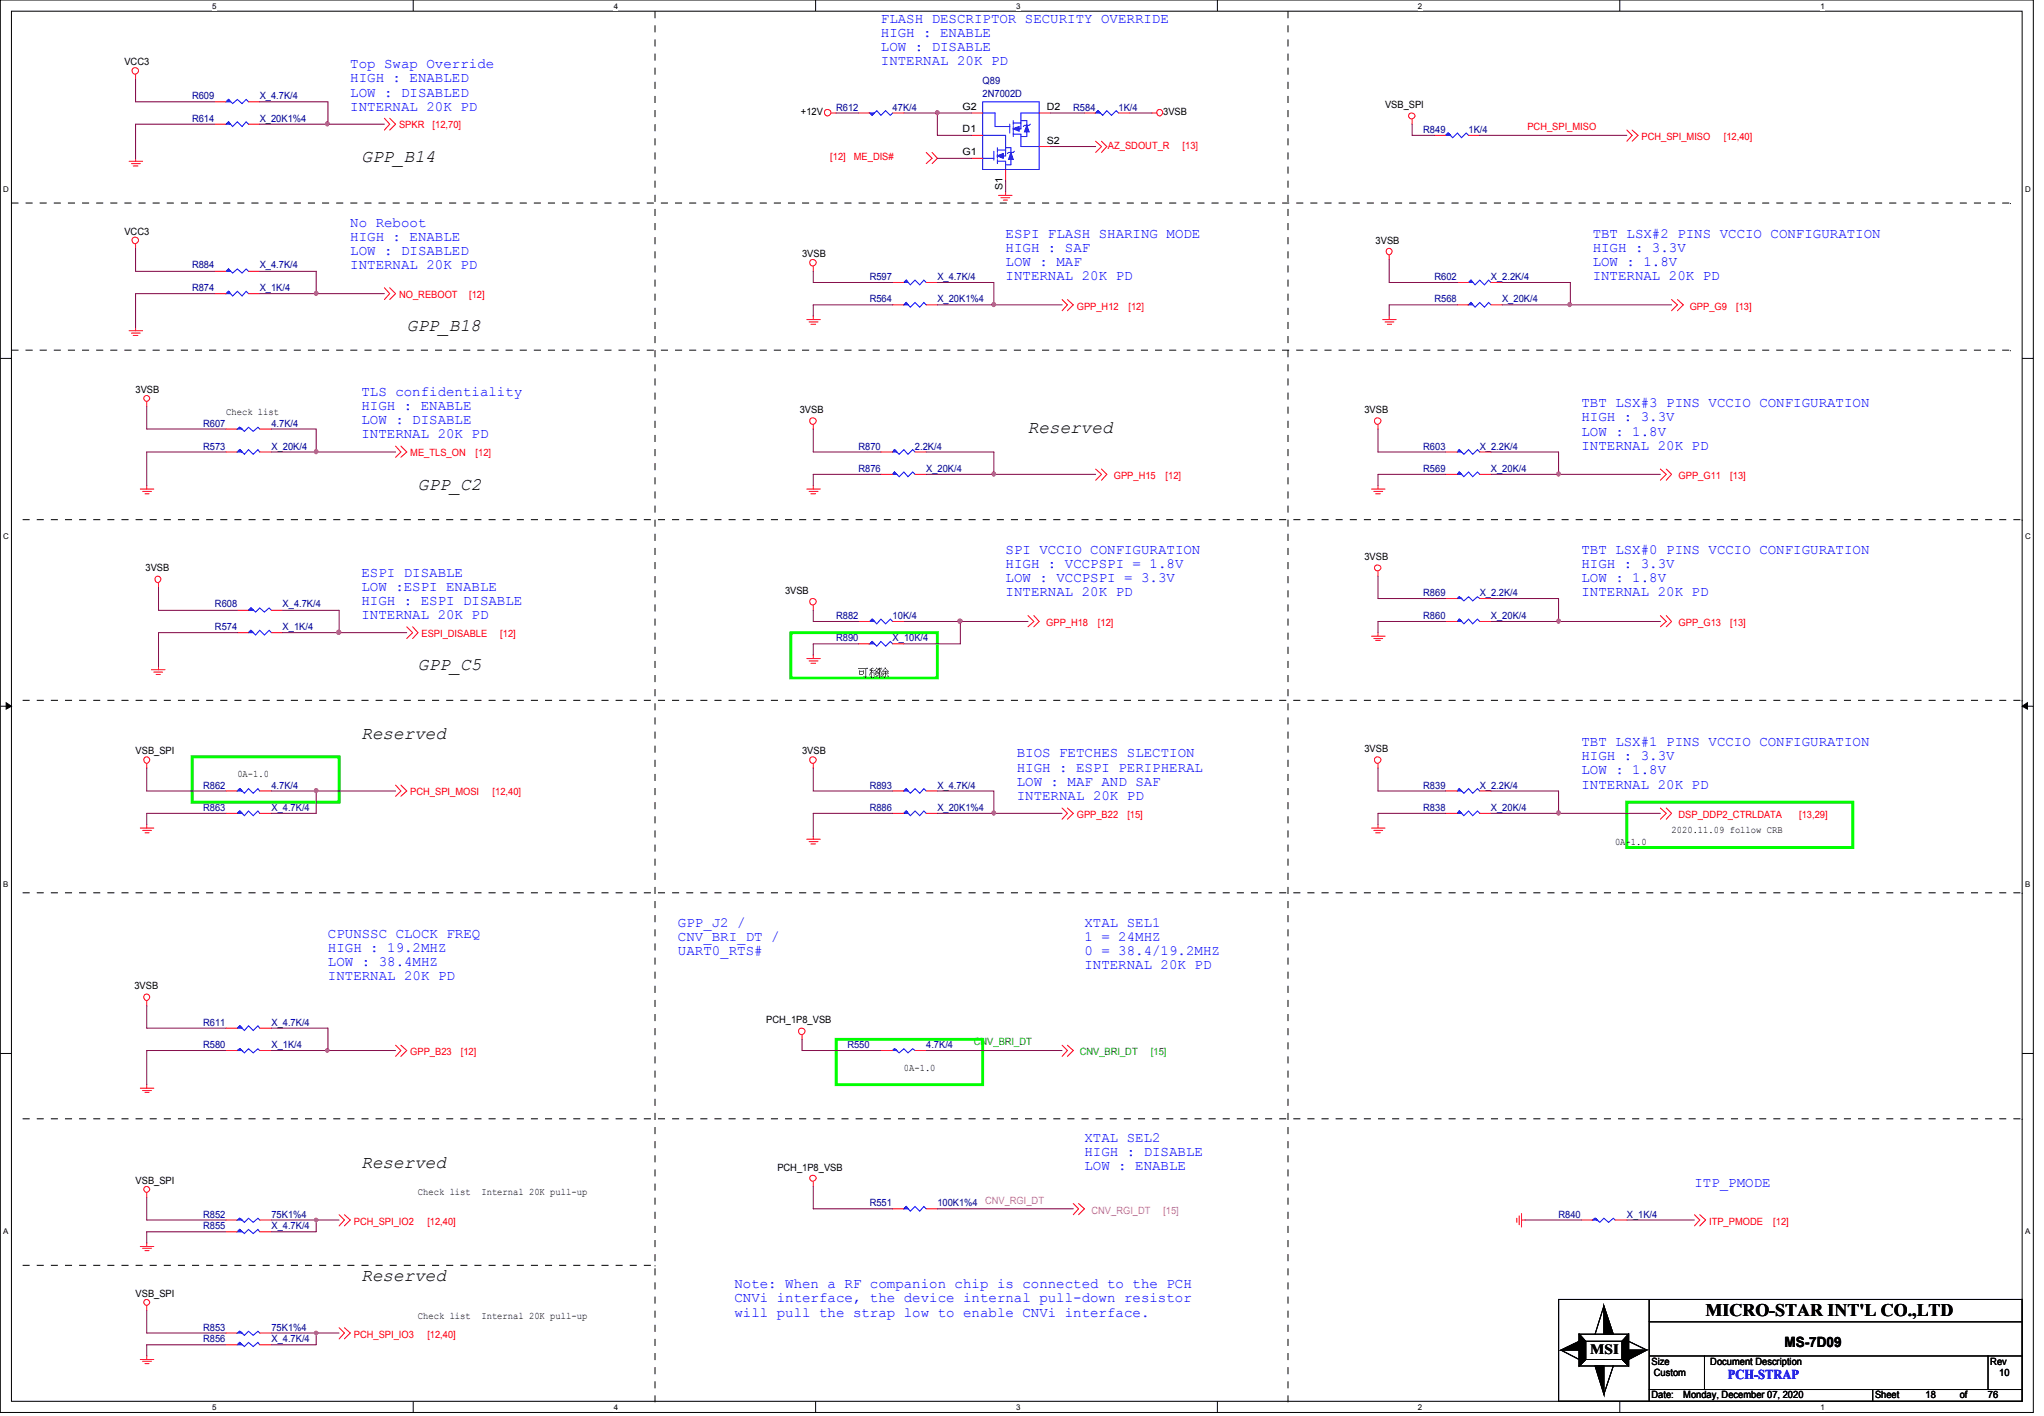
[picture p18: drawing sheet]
<svg xmlns="http://www.w3.org/2000/svg" width="294mm" height="204mm" viewBox="0 0 294 204" stroke-linecap="round" stroke-linejoin="round" font-family="sans-serif">
<defs><g id="words">
<g font-size="2.5">
<text x="52" y="23.3">GPP_B14</text>
<text x="58.5" y="47.7">GPP_B18</text>
<text x="148" y="62.3">Reserved</text>
<text x="60.2" y="70.4">GPP_C2</text>
<text x="60.2" y="96.4">GPP_C5</text>
<text x="52" y="106.3">Reserved</text>
<text x="52" y="168">Reserved</text>
<text x="52" y="184.2">Reserved</text>
<text x="245.5" y="189.3">MICRO-STAR INT'L CO.,LTD</text>
</g>
<g font-size="2" fill="#00f">
<text x="126.8" y="3.3">FLASH DESCRIPTOR SECURITY OVERRIDE</text>
<text x="126.8" y="5.3">HIGH : ENABLE</text>
<text x="50.4" y="9.8">Top Swap Override</text>
<text x="50.4" y="11.9">HIGH : ENABLED</text>
<text x="126.8" y="7.4">LOW : DISABLE</text>
<text x="126.8" y="9.4">INTERNAL 20K PD</text>
<text x="50.4" y="13.9">LOW : DISABLED</text>
<text x="50.4" y="15.9">INTERNAL 20K PD</text>
<text x="50.4" y="32.6">No Reboot</text>
<text x="50.4" y="34.6">HIGH : ENABLE</text>
<text x="144.7" y="34.2">ESPI FLASH SHARING MODE</text>
<text x="229.2" y="34.2">TBT LSX#2 PINS VCCIO CONFIGURATION</text>
<text x="50.4" y="36.7">LOW : DISABLED</text>
<text x="50.4" y="38.7">INTERNAL 20K PD</text>
<text x="144.7" y="36.2">HIGH : SAF</text>
<text x="144.7" y="38.3">LOW : MAF</text>
<text x="144.7" y="40.3">INTERNAL 20K PD</text>
<text x="229.2" y="36.2">HIGH : 3.3V</text>
<text x="229.2" y="38.3">LOW : 1.8V</text>
<text x="229.2" y="40.3">INTERNAL 20K PD</text>
<text x="52" y="57">TLS confidentiality</text>
<text x="52" y="59">HIGH : ENABLE</text>
<text x="227.6" y="58.6">TBT LSX#3 PINS VCCIO CONFIGURATION</text>
<text x="52" y="61">LOW : DISABLE</text>
<text x="52" y="63.1">INTERNAL 20K PD</text>
<text x="227.6" y="60.6">HIGH : 3.3V</text>
<text x="227.6" y="62.7">LOW : 1.8V</text>
<text x="227.6" y="64.7">INTERNAL 20K PD</text>
<text x="52" y="83">ESPI DISABLE</text>
<text x="144.7" y="79.7">SPI VCCIO CONFIGURATION</text>
<text x="144.7" y="81.7">HIGH : VCCPSPI = 1.8V</text>
<text x="144.7" y="83.7">LOW : VCCPSPI = 3.3V</text>
<text x="227.6" y="79.7">TBT LSX#0 PINS VCCIO CONFIGURATION</text>
<text x="227.6" y="81.7">HIGH : 3.3V</text>
<text x="227.6" y="83.7">LOW : 1.8V</text>
<text x="52" y="85">LOW :ESPI ENABLE</text>
<text x="52" y="87">HIGH : ESPI DISABLE</text>
<text x="52" y="89.1">INTERNAL 20K PD</text>
<text x="144.7" y="85.8">INTERNAL 20K PD</text>
<text x="227.6" y="85.8">INTERNAL 20K PD</text>
<text x="227.6" y="107.4">TBT LSX#1 PINS VCCIO CONFIGURATION</text>
<text x="146.3" y="109">BIOS FETCHES SLECTION</text>
<text x="146.3" y="111">HIGH : ESPI PERIPHERAL</text>
<text x="146.3" y="113">LOW : MAF AND SAF</text>
<text x="227.6" y="109.4">HIGH : 3.3V</text>
<text x="227.6" y="111.4">LOW : 1.8V</text>
<text x="227.6" y="113.5">INTERNAL 20K PD</text>
<text x="146.3" y="115.1">INTERNAL 20K PD</text>
<text x="47.2" y="135">CPUNSSC CLOCK FREQ</text>
<text x="47.2" y="137">HIGH : 19.2MHZ</text>
<text x="97.6" y="133.3">GPP_J2 /</text>
<text x="97.6" y="135.4">CNV_BRI_DT /</text>
<text x="97.6" y="137.4">UART0_RTS#</text>
<text x="156.1" y="133.3">XTAL SEL1</text>
<text x="156.1" y="135.4">1 = 24MHZ</text>
<text x="156.1" y="137.4">0 = 38.4/19.2MHZ</text>
<text x="47.2" y="139">LOW : 38.4MHZ</text>
<text x="47.2" y="141.1">INTERNAL 20K PD</text>
<text x="156.1" y="139.4">INTERNAL 20K PD</text>
<text x="156.1" y="164.3">XTAL SEL2</text>
<text x="156.1" y="166.3">HIGH : DISABLE</text>
<text x="156.1" y="168.3">LOW : ENABLE</text>
<text x="243.9" y="170.8">ITP_PMODE</text>
<text x="105.7" y="185.3">Note: When a RF companion chip is connected to the PCH</text>
<text x="105.7" y="187.4">CNVi interface, the device internal pull-down resistor</text>
<text x="105.7" y="189.4">will pull the strap low to enable CNVi interface.</text>
</g>
<g font-size="2">
<text x="228.9" y="194.7">MSI</text>
<text x="256.8" y="193.7">MS-7D09</text>
</g>
<text font-size="1.9" fill="#00f" x="248.7" y="198.4">PCH-STRAP</text>
<g font-size="1.4">
<text x="17.9" y="9.4">VCC3</text>
<text x="115.3" y="16.5">+12V</text>
<text x="138.6" y="15.8">G2</text>
<text x="150.7" y="15.8">D2</text>
<text x="167.4" y="16.5">3VSB</text>
<text x="199.3" y="15.6">VSB_SPI</text>
<text x="138.6" y="19">D1</text>
<text x="138.6" y="22.4">G1</text>
<text x="150.7" y="20.7">S2</text>
<text x="144.3" y="27.3" transform="rotate(-90 144.3 27.3)">S1</text>
<text x="17.9" y="33.8">VCC3</text>
<text x="198" y="35.1">3VSB</text>
<text x="115.4" y="37">3VSB</text>
<text x="19.5" y="56.6">3VSB</text>
<text x="32.6" y="59.8">Check list</text>
<text x="115.1" y="59.4">3VSB</text>
<text x="196.4" y="59.4">3VSB</text>
<text x="21" y="82.2">3VSB</text>
<text x="196.4" y="80.6">3VSB</text>
<text x="113" y="85.4">3VSB</text>
<text x="19.5" y="108.5">VSB_SPI</text>
<text x="34.2" y="111.8">0A-1.0</text>
<text x="115.4" y="108.5">3VSB</text>
<text x="196.4" y="108.2">3VSB</text>
<text x="240.6" y="119.9">2020.11.09 follow CRB</text>
<text x="232.4" y="121.6">0A-1.0</text>
<text x="19.3" y="142.3">3VSB</text>
<text x="110.3" y="147.2">PCH_1P8_VSB</text>
<text x="130.1" y="154.1">0A-1.0</text>
<text x="19.5" y="170.3">VSB_SPI</text>
<text x="60.2" y="172">Check list</text>
<text x="69.3" y="172">Internal 20K pull-up</text>
<text x="111.9" y="168.4">PCH_1P8_VSB</text>
<text x="19.5" y="186.6">VSB_SPI</text>
<text x="60.2" y="189.8">Check list</text>
<text x="69.3" y="189.8">Internal 20K pull-up</text>
<text x="237.7" y="196.3">Size</text>
<text x="238" y="198">Custom</text>
<text x="246.2" y="196.3">Document Description</text>
<text x="286.5" y="196.3">Rev</text>
<text x="287.7" y="198">10</text>
<text x="237.7" y="201.2">Date:</text>
<text x="242.3" y="201.2">Monday, December 07, 2020</text>
<text x="269.9" y="201.2">Sheet</text>
<text x="277.2" y="201.2">18</text>
<text x="282.1" y="201.2">of</text>
<text x="286.1" y="201.2">76</text>
</g>
<g font-size="1.4" fill="#000080">
<text x="27.6" y="17.5">R614</text>
<text x="27.6" y="14.2">R609</text>
<text x="37.4" y="17.5">X_20K1%4</text>
<text x="37.4" y="14.2">X_4.7K/4</text>
<text x="120.4" y="15.9">R612</text>
<text x="128.5" y="15.9">47K/4</text>
<text x="141.4" y="12">Q89</text>
<text x="141.4" y="14">2N7002D</text>
<text x="154.5" y="15.9">R584</text>
<text x="161" y="15.9">1K/4</text>
<text x="204.8" y="19.1">R849</text>
<text x="211.4" y="19.1">1K/4</text>
<text x="27.6" y="38.6">R884</text>
<text x="27.6" y="41.9">R874</text>
<text x="37.4" y="38.6">X_4.7K/4</text>
<text x="37.4" y="41.9">X_1K/4</text>
<text x="125.2" y="40.3">R597</text>
<text x="134.9" y="40.3">X_4.7K/4</text>
<text x="206.5" y="40.3">R602</text>
<text x="214.6" y="40.3">X_2.2K/4</text>
<text x="125.2" y="43.5">R564</text>
<text x="134.9" y="43.5">X_20K1%4</text>
<text x="206.5" y="43.5">R568</text>
<text x="216.2" y="43.5">X_20K/4</text>
<text x="29.2" y="61.4">R607</text>
<text x="29.2" y="64.7">R573</text>
<text x="39.1" y="61.4">4.7K/4</text>
<text x="39.1" y="64.7">X_20K/4</text>
<text x="123.6" y="64.7">R870</text>
<text x="131.7" y="64.7">2.2K/4</text>
<text x="204.8" y="64.7">R603</text>
<text x="213" y="64.7">X_2.2K/4</text>
<text x="123.6" y="67.9">R876</text>
<text x="133.3" y="67.9">X_20K/4</text>
<text x="204.8" y="67.9">R569</text>
<text x="214.6" y="67.9">X_20K/4</text>
<text x="30.9" y="87.4">R608</text>
<text x="40.7" y="87.4">X_4.7K/4</text>
<text x="120.4" y="89.1">R882</text>
<text x="128.5" y="89.1">10K/4</text>
<text x="204.8" y="89.1">R860</text>
<text x="204.8" y="85.8">R869</text>
<text x="213" y="85.8">X_2.2K/4</text>
<text x="214.6" y="89.1">X_20K/4</text>
<text x="30.9" y="90.7">R574</text>
<text x="40.7" y="90.7">X_1K/4</text>
<text x="120.4" y="92.3">R890</text>
<text x="128.5" y="92.3">X_10K/4</text>
<text x="29.2" y="113.5">R862</text>
<text x="39.1" y="113.5">4.7K/4</text>
<text x="125.2" y="113.5">R893</text>
<text x="134.9" y="113.5">X_4.7K/4</text>
<text x="204.8" y="113.5">R839</text>
<text x="213" y="113.5">X_2.2K/4</text>
<text x="29.2" y="116.7">R863</text>
<text x="39.1" y="116.7">X_4.7K/4</text>
<text x="125.2" y="116.7">R886</text>
<text x="134.9" y="116.7">X_20K1%4</text>
<text x="204.8" y="116.7">R838</text>
<text x="214.6" y="116.7">X_20K/4</text>
<text x="29.2" y="147.6">R611</text>
<text x="39.1" y="147.6">X_4.7K/4</text>
<text x="29.2" y="150.8">R580</text>
<text x="39.1" y="150.8">X_1K/4</text>
<text x="122" y="150.8">R550</text>
<text x="133.3" y="150.8">4.7K/4</text>
<text x="125.2" y="173.6">R551</text>
<text x="134.9" y="173.6">100K1%4</text>
<text x="29.2" y="175.2">R852</text>
<text x="29.2" y="176.8">R855</text>
<text x="39.1" y="175.2">75K1%4</text>
<text x="39.1" y="176.8">X_4.7K/4</text>
<text x="224.3" y="175.2">R840</text>
<text x="234.1" y="175.2">X_1K/4</text>
<text x="29.2" y="191.4">R853</text>
<text x="39.1" y="191.4">75K1%4</text>
<text x="29.2" y="193">R856</text>
<text x="39.1" y="193">X_4.7K/4</text>
</g>
<g font-size="1.4" fill="#f00">
<text x="57.4" y="18.5">SPKR</text>
<text x="62.3" y="18.5">[12,70]</text>
<text x="119.5" y="23">[12]</text>
<text x="122.9" y="23">ME_DIS#</text>
<text x="159.5" y="21.4">AZ_SDOUT_R</text>
<text x="170.2" y="21.4">[13]</text>
<text x="219.8" y="18.7">PCH_SPI_MISO</text>
<text x="236.3" y="20.2">PCH_SPI_MISO</text>
<text x="248.1" y="20.2">[12,40]</text>
<text x="57.4" y="42.8">NO_REBOOT</text>
<text x="67.5" y="42.8">[12]</text>
<text x="155" y="44.5">GPP_H12</text>
<text x="162.4" y="44.5">[12]</text>
<text x="243.2" y="44.5">GPP_G9</text>
<text x="249.9" y="44.5">[13]</text>
<text x="59.1" y="65.6">ME_TLS_ON</text>
<text x="68.4" y="65.6">[12]</text>
<text x="160.3" y="68.9">GPP_H15</text>
<text x="167.8" y="68.9">[12]</text>
<text x="241.6" y="68.9">GPP_G11</text>
<text x="249" y="68.9">[13]</text>
<text x="60.7" y="91.6">ESPI_DISABLE</text>
<text x="72" y="91.6">[12]</text>
<text x="150.6" y="90">GPP_H18</text>
<text x="158" y="90">[12]</text>
<text x="241.6" y="90">GPP_G13</text>
<text x="249" y="90">[13]</text>
<text x="59.1" y="114.4">PCH_SPI_MOSI</text>
<text x="70.9" y="114.4">[12,40]</text>
<text x="155" y="117.7">GPP_B22</text>
<text x="162.3" y="117.7">[15]</text>
<text x="241.6" y="117.7">DSP_DDP2_CTRLDATA</text>
<text x="258.9" y="117.7">[13,29]</text>
<text x="59.1" y="151.8">GPP_B23</text>
<text x="66.3" y="151.8">[12]</text>
<text x="50.9" y="176.2">PCH_SPI_IO2</text>
<text x="61.5" y="176.2">[12,40]</text>
<text x="246" y="176.2">ITP_PMODE</text>
<text x="255.2" y="176.2">[12]</text>
<text x="50.9" y="192.4">PCH_SPI_IO3</text>
<text x="61.5" y="192.4">[12,40]</text>
</g>
<g font-size="1.4" fill="#008000">
<text x="140.2" y="150.4">CNV_BRI_DT</text>
<text x="155.4" y="151.8">CNV_BRI_DT</text>
<text x="165.6" y="151.8">[15]</text>
</g>
<g font-size="1.4" fill="#f0f">
<text x="141.8" y="173.1">CNV_RGI_DT</text>
<text x="157.1" y="174.6">CNV_RGI_DT</text>
<text x="167.4" y="174.6">[15]</text>
</g>
<g font-size="1.1">
<text x="30.5" y="1.3">5</text>
<text x="88.3" y="1.3">4</text>
<text x="146.3" y="1.3">3</text>
<text x="204.1" y="1.3">2</text>
<text x="262" y="1.3">1</text>
<text x=".5" y="27.6">D</text>
<text x="291.5" y="27.6">D</text>
<text x=".5" y="77.6">C</text>
<text x="291.5" y="77.6">C</text>
<text x=".5" y="127.6">B</text>
<text x="291.5" y="127.6">B</text>
<text x=".5" y="177.5">A</text>
<text x="291.5" y="177.5">A</text>
<text x="30.5" y="202.9">5</text>
<text x="88.3" y="202.9">4</text>
<text x="146.3" y="202.9">3</text>
<text x="204.1" y="202.9">2</text>
<text x="262" y="202.9">1</text>
</g>
</g></defs>
<path d="M0 0h292.7v203.2h-292.7zM1.6 1.6h289.4v200h-289.4z" fill="none" stroke="#000" stroke-width=".14"/>
<g fill="#fff">
<path d="M30.5 .3h.6v1.2h-.6z"/>
<path d="M30.5 201.9h.6v1.2h-.6z"/>
</g>
<path d="M59.5 0v1.6M59.5 201.6v1.6" fill="none" stroke="#000" stroke-width=".14"/>
<g fill="#fff">
<path d="M88.3 .3h.6v1.2h-.6z"/>
<path d="M88.3 201.9h.6v1.2h-.6z"/>
</g>
<path d="M117.4 0v1.6M117.4 201.6v1.6" fill="none" stroke="#000" stroke-width=".14"/>
<g fill="#fff">
<path d="M146.3 .3h.6v1.2h-.6z"/>
<path d="M146.3 201.9h.6v1.2h-.6z"/>
</g>
<path d="M175.2 0v1.6M175.2 201.6v1.6" fill="none" stroke="#000" stroke-width=".14"/>
<g fill="#fff">
<path d="M204.1 .3h.6v1.2h-.6z"/>
<path d="M204.1 201.9h.6v1.2h-.6z"/>
</g>
<path d="M233.1 0v1.6M233.1 201.6v1.6" fill="none" stroke="#000" stroke-width=".14"/>
<g fill="#fff">
<path d="M262 .3h.6v1.2h-.6z"/>
<path d="M262 201.9h.6v1.2h-.6z"/>
<path d="M.5 26.6h.7v1.3h-.7z"/>
<path d="M291.5 26.6h.7v1.3h-.7z"/>
<path d="M.5 76.5h.7v1.3h-.7z"/>
<path d="M291.5 76.5h.7v1.3h-.7z"/>
</g>
<path d="M0 51.6h1.6M291 51.6h1.7" fill="none" stroke="#000" stroke-width=".14"/>
<g fill="#fff">
<path d="M.5 126.6h.6v1.2h-.6z"/>
<path d="M291.5 126.6h.6v1.2h-.6z"/>
</g>
<path d="M0 101.6h1.6M.9 101.1l.7 .5-.7 .4zM291 101.6h1.7M291 101.6l.8-.5v.9z" fill="none" stroke="#000" stroke-width=".14"/>
<path d="M.9 101.1l.7 .5-.7 .4zM291 101.6l.8-.5v.9z" fill="#000"/>
<g fill="#fff">
<path d="M.5 176.5h.6v1.3h-.6z"/>
<path d="M291.5 176.5h.6v1.3h-.6z"/>
</g>
<g fill="none" stroke="#000" stroke-width=".14">
<path d="M0 151.6h1.6M291 151.6h1.7M224.3 186.9h66.7v14.7h-66.7zM224.7 194.2l2.6-1.2v1.2zM224.7 194.2l2.6 1.4M227.3 191.9l.9 1.1v2.6l-.9 .9zM227.3 191.9l.9 1.1M227.3 191.9h7.1v4.6h-7.1zM228.2 195.6l-.9 .9M228.2 193h5.3v2.6h-5.3zM229.6 196.5h1.2v4.1zM230.8 187.9l1.4 4h-1.4z"/>
<path d="M230.8 187.9l-1.2 4M232.2 196.5l-1.4 4.1M233.5 195.6l.9 .9M234.4 193l2.6 1.2M234.4 194.2h2.6l-2.6 1.4zM234.4 191.9v4.6l-.9-.9v-2.6zM234.4 191.9l-.9 1.1M237.4 199.9h53.6M237.4 195.1h53.6M237.4 190.2h53.6M237.4 186.9v14.7M245.3 195.1v4.8"/>
<path d="M269.5 199.9v1.7M286.1 195.1v4.8"/>
</g>
<path d="M94.3 1.6v200M185.4 1.6v200M1.6 29.2h287.8M1.6 50.4h287.8M3.3 74.8h287.7M3.3 100.8h287.7M3.3 128.4h287.7M3.3 161h287.7M3.3 182h91" fill="none" stroke="#000" stroke-width=".14" stroke-dasharray="1 1 1 1 1 1 1 1" stroke-linecap="butt"/>
<path d="M113.8 91h21.1v6.5h-21.1zM27.6 108.9h21.2v6.5h-21.2zM234.1 115.4h32.6v6.5h-32.6zM120.4 149.5h21v6.5h-21z" fill="none" stroke="#0f0" stroke-width=".42"/>
<g fill="none" stroke="#f00" stroke-width=".14">
<path d="M19.5 10.8v.5M55.3 17l.8 .9-.8 .8M56.1 17l.8 .9-.8 .8M119.7 16.3h.7M165.8 16.3h.7M203.2 17.2v.7M234.1 18.7l.8 .8-.8 .8M234.9 18.7l.9 .8-.9 .8M18.6 23.2h1.9M18.9 23.5h1.3M19.2 23.9h.7M19.5 22.8v.4"/>
<path d="M19.5 35.1v.6M117.1 38.4v.6M133.3 21.9l.9 .9-.9 .7M134.2 21.9l.7 .9-.7 .7M143.7 28.1h2M144.1 28.4h1.2M144.4 28.8h.6M144.7 27.6v.5M157.7 20.3l.8 .8-.8 .8M158.5 20.3l.8 .8-.8 .8M199.9 36.7v.6M18.6 47.6h1.9"/>
<path d="M18.9 47.9h1.3M19.2 48.3h.7M19.5 47.2v.4M21.1 57.8v.7M55.3 41.4l.8 .8-.8 .9M56.1 41.4l.8 .8-.8 .9M116.1 46h2M116.5 46.3h1.2M116.7 46.7h.7M117.1 45.5v.5M152.9 43.1l.7 .8-.7 .8M153.6 43.1l.9 .8-.9 .8"/>
<path d="M199 46h2M199.3 46.3h1.3M199.7 46.7h.6M199.9 45.5v.5M240.6 43.1l.8 .8-.8 .8M241.4 43.1l.9 .8-.9 .8M20.2 70.4h1.9M20.5 70.7h1.3M20.9 71h.6M21.1 69.9v.5M56.9 64.2l.8 .8-.8 .8M57.7 64.2l.8 .8-.8 .8"/>
<path d="M116.1 70.4h2M116.5 70.7h1.2M116.7 71h.7M117.1 69.9v.5M117.1 61.1v.6M157.7 67.5l.8 .7-.8 .9M158.5 67.5l.8 .7-.8 .9M197.4 70.4h1.9M197.7 70.7h1.3M198 71h.7M198.3 69.9v.5M198.3 61.1v.6"/>
<path d="M239 67.5l.8 .7-.8 .9M239.8 67.5l.8 .7-.8 .9M21.8 96.4h1.9M22.1 96.7h1.3M22.5 97h.6M22.8 95.9v.5M22.8 83.9v.6M58.5 90.2l.9 .8-.9 .9M59.4 90.2l.8 .8-.8 .9M116.1 94.7h2M116.5 95.1h1.2M116.7 95.4h.7"/>
<path d="M117.1 94.2v.5M117.1 87.1v.7M148 88.6l.8 .8-.8 .8M148.8 88.6l.8 .8-.8 .8M197.4 91.5h1.9M197.7 91.9h1.3M198 92.1h.7M198.3 91v.5M198.3 82.2v.7M239 88.6l.8 .8-.8 .8M239.8 88.6l.8 .8-.8 .8M20.2 119.1h1.9"/>
<path d="M20.5 119.5h1.3M20.9 119.8h.6M21.1 118.6v.5M21.1 109.9v.6M56.9 112.9l.8 .9-.8 .8M57.7 112.9l.8 .9-.8 .8M117.1 109.9v.6M152.9 116.3l.7 .7-.7 .9M153.6 116.3l.9 .7-.9 .9M197.4 119.1h1.9M197.7 119.5h1.3M198 119.8h.7"/>
<path d="M198.3 118.6v.5M198.3 109.9v.6M239 116.3l.8 .7-.8 .9M239.8 116.3l.8 .7-.8 .9M116.1 120.7h2M116.5 121.1h1.2M116.7 121.4h.7M117.1 120.3v.4M20.2 156.6h1.9M20.5 156.9h1.3M20.9 157.1h.6M21.1 144v.7"/>
<path d="M21.1 156v.6M56.9 150.4l.8 .7-.8 .9M57.7 150.4l.8 .7-.8 .9M115.4 148.9v.6M152.9 150.4l.7 .7-.7 .9M153.6 150.4l.9 .7-.9 .9M20.2 179.3h1.9M20.5 179.6h1.3M20.9 179.9h.6M21.1 178.8v.5M21.1 171.6v.7M48.8 174.8l.8 .7-.8 .9"/>
<path d="M49.6 174.8l.8 .7-.8 .9M117.1 170v.7M154.5 173.1l.7 .8-.7 .9M155.2 173.1l.9 .8-.9 .9M218.3 175.3v.6M218.7 174.9v1.3M219 175.5h.5M219 174.6v1.9M243.9 174.8l.7 .7-.7 .9M244.6 174.8l.9 .7-.9 .9M20.2 195.6h1.9M20.5 195.8h1.3"/>
<path d="M20.9 196.2h.6M21.1 195.1v.5M21.1 187.9v.7M48.8 191l.8 .8-.8 .8M49.6 191l.8 .8-.8 .8"/>
<circle cx="19.5" cy="10.2" r=".48"/>
<circle cx="119.1" cy="16.2" r=".48"/>
<circle cx="166.9" cy="16.2" r=".45"/>
<circle cx="203.2" cy="16.7" r=".45"/>
<circle cx="19.5" cy="34.6" r=".48"/>
<circle cx="117" cy="37.8" r=".48"/>
<circle cx="199.9" cy="36.2" r=".45"/>
<circle cx="21.1" cy="57.3" r=".42"/>
<circle cx="117" cy="60.6" r=".48"/>
<circle cx="198.3" cy="60.6" r=".48"/>
<circle cx="22.7" cy="83.3" r=".45"/>
<circle cx="117" cy="86.6" r=".48"/>
<circle cx="198.3" cy="81.7" r=".45"/>
<circle cx="21.1" cy="109.3" r=".45"/>
<circle cx="117" cy="109.3" r=".48"/>
<circle cx="198.3" cy="109.3" r=".48"/>
<circle cx="21.1" cy="143.5" r=".45"/>
<circle cx="115.4" cy="148.4" r=".48"/>
<circle cx="21.1" cy="171.1" r=".42"/>
<circle cx="117" cy="169.5" r=".45"/>
<circle cx="21.1" cy="187.4" r=".42"/>
</g>
<g fill="#000">
<path d="M224.7 194.2l2.6-1.2v1.2zM230.8 187.9l1.4 4h-1.4zM234.4 194.2h2.6l-2.6 1.4zM229.6 196.5h1.2v4.1z"/>
<path d="M227.3 191.9l.9 1.1v2.6l-.9 .9z" fill-rule="evenodd"/>
<path d="M227.3 191.9l.9 1.1v2.6l-.9 .9z" fill-rule="evenodd"/>
<path d="M227.3 191.9l.9 1.1v2.6l-.9 .9z" fill-rule="evenodd"/>
<path d="M234.4 191.9v4.6l-.9-.9v-2.6z" fill-rule="evenodd"/>
<path d="M234.4 191.9v4.6l-.9-.9v-2.6z" fill-rule="evenodd"/>
<path d="M234.4 191.9v4.6l-.9-.9v-2.6z" fill-rule="evenodd"/>
</g>
<path d="M34.2 193.5l.3-.4 .7 .6 .6-.6 .6 .6 .7-.6 .3 .4" fill="none" stroke="#00f" stroke-width=".14"/>
<path d="M34.5 193.1l.3 .4h-.6l.3-.4 .3 .4z" fill-rule="evenodd" fill="#00f"/>
<path d="M125.2 89.4l.3-.3 .7 .6 .6-.6 .7 .6 .6-.6 .4 .3M34.5 193.1l.3 .4h-.6l.3-.4 .3 .4z" fill="none" stroke="#00f" stroke-width=".14"/>
<path d="M32.6 193.5h1.6M37.4 193.5h1.7" fill="none" stroke="#f00" stroke-width=".14"/>
<path d="M125.5 89.1l.4 .3h-.7l.3-.3 .4 .3z" fill-rule="evenodd" fill="#00f"/>
<path d="M35.8 91l.3-.3 .7 .7 .6-.7 .7 .7 .6-.7 .4 .3M125.5 89.1l.4 .3h-.7l.3-.3 .4 .3z" fill="none" stroke="#00f" stroke-width=".14"/>
<path d="M123.6 89.4h1.6M128.5 89.4h1.6" fill="none" stroke="#f00" stroke-width=".14"/>
<path d="M36.1 90.7l.3 .3h-.6l.3-.3 .3 .3z" fill-rule="evenodd" fill="#00f"/>
<path d="M36.1 90.7l.3 .3h-.6l.3-.3 .3 .3zM34.2 191.8l.3-.3 .7 .6 .6-.6 .6 .6 .7-.6 .3 .3" fill="none" stroke="#00f" stroke-width=".14"/>
<path d="M34.2 91h1.6M39.1 91h1.6" fill="none" stroke="#f00" stroke-width=".14"/>
<path d="M34.2 191.8l.3-.3 .3 .3-.3-.3 .3 .3z" fill-rule="evenodd" fill="#00f"/>
<path d="M128.5 151.1l.2-.2 .7 .6 .7-.6 .6 .6 .7-.6 .3 .2M34.2 191.8l.3-.3 .3 .3-.3-.3 .3 .3z" fill="none" stroke="#00f" stroke-width=".14"/>
<path d="M32.6 191.8h1.6M37.4 191.8h1.7" fill="none" stroke="#f00" stroke-width=".14"/>
<path d="M128.7 150.9l.4 .2h-.6l.2-.2 .4 .2z" fill-rule="evenodd" fill="#00f"/>
<path d="M130.1 43.9l.3-.4 .6 .7 .7-.7 .7 .7 .6-.7 .3 .4M128.7 150.9l.4 .2h-.6l.2-.2 .4 .2z" fill="none" stroke="#00f" stroke-width=".14"/>
<path d="M126.8 151.1h1.7M131.7 151.1h1.6" fill="none" stroke="#f00" stroke-width=".14"/>
<path d="M130.4 43.5l.3 .4h-.6l.3-.4 .3 .4z" fill-rule="evenodd" fill="#00f"/>
<path d="M130.4 43.5l.3 .4h-.6l.3-.4 .3 .4zM34.2 175.5l.3-.2 .7 .6 .6-.6 .6 .6 .7-.6 .3 .2" fill="none" stroke="#00f" stroke-width=".14"/>
<path d="M128.5 43.9h1.6M133.3 43.9h1.6" fill="none" stroke="#f00" stroke-width=".14"/>
<path d="M34.2 175.5l.3-.2 .3 .2-.3-.2 .3 .2z" fill-rule="evenodd" fill="#00f"/>
<path d="M211.4 43.9l.3-.4 .6 .7 .7-.7 .7 .7 .6-.7 .3 .4M34.2 175.5l.3-.2 .3 .2-.3-.2 .3 .2z" fill="none" stroke="#00f" stroke-width=".14"/>
<path d="M32.6 175.5h1.6M37.4 175.5h1.7" fill="none" stroke="#f00" stroke-width=".14"/>
<path d="M211.7 43.5l.3 .4h-.6l.3-.4 .3 .4z" fill-rule="evenodd" fill="#00f"/>
<path d="M32.6 17.9l.3-.4 .6 .7 .7-.7 .6 .7 .6-.7 .4 .4M211.7 43.5l.3 .4h-.6l.3-.4 .3 .4z" fill="none" stroke="#00f" stroke-width=".14"/>
<path d="M209.8 43.9h1.6M214.6 43.9h1.6" fill="none" stroke="#f00" stroke-width=".14"/>
<path d="M32.9 17.5l.2 .4h-.5l.3-.4 .2 .4z" fill-rule="evenodd" fill="#00f"/>
<path d="M32.9 17.5l.2 .4h-.5l.3-.4 .2 .4zM209.8 89.4l.2-.3 .7 .6 .7-.6 .6 .6 .6-.6 .4 .3" fill="none" stroke="#00f" stroke-width=".14"/>
<path d="M30.9 17.9h1.7M35.8 17.9h1.6" fill="none" stroke="#f00" stroke-width=".14"/>
<path d="M210 89.1l.4 .3h-.6l.2-.3 .4 .3z" fill-rule="evenodd" fill="#00f"/>
<path d="M210 89.1l.4 .3h-.6l.2-.3 .4 .3zM34.2 151.1l.3-.2 .7 .6 .6-.6 .6 .6 .7-.6 .3 .2" fill="none" stroke="#00f" stroke-width=".14"/>
<path d="M208.1 89.4h1.7M213 89.4h1.6" fill="none" stroke="#f00" stroke-width=".14"/>
<path d="M34.2 151.1l.3-.2 .3 .2-.3-.2 .3 .2z" fill-rule="evenodd" fill="#00f"/>
<path d="M32.6 14.6l.3-.3 .6 .6 .7-.6 .6 .6 .6-.6 .4 .3M34.2 151.1l.3-.2 .3 .2-.3-.2 .3 .2z" fill="none" stroke="#00f" stroke-width=".14"/>
<path d="M32.6 151.1h1.6M37.4 151.1h1.7" fill="none" stroke="#f00" stroke-width=".14"/>
<path d="M32.9 14.3l.2 .3h-.5l.3-.3 .2 .3z" fill-rule="evenodd" fill="#00f"/>
<path d="M32.9 14.3l.2 .3h-.5l.3-.3 .2 .3zM130.1 40.6l.3-.3 .6 .7 .7-.7 .7 .7 .6-.7 .3 .3" fill="none" stroke="#00f" stroke-width=".14"/>
<path d="M30.9 14.6h1.7M35.8 14.6h1.6" fill="none" stroke="#f00" stroke-width=".14"/>
<path d="M130.4 40.3l.3 .3h-.6l.3-.3 .3 .3z" fill-rule="evenodd" fill="#00f"/>
<path d="M130.4 40.3l.3 .3h-.6l.3-.3 .3 .3zM209.8 86.1l.2-.2 .7 .5 .7-.5 .6 .5 .6-.5 .4 .2" fill="none" stroke="#00f" stroke-width=".14"/>
<path d="M128.5 40.6h1.6M133.3 40.6h1.6" fill="none" stroke="#f00" stroke-width=".14"/>
<path d="M209.8 86.1l.2-.2 .4 .2-.4-.2 .4 .2z" fill-rule="evenodd" fill="#00f"/>
<path d="M209.8 86.1l.2-.2 .4 .2-.4-.2 .4 .2zM34.2 147.9l.3-.3 .7 .7 .6-.7 .6 .7 .7-.7 .3 .3" fill="none" stroke="#00f" stroke-width=".14"/>
<path d="M208.1 86.1h1.7M213 86.1h1.6" fill="none" stroke="#f00" stroke-width=".14"/>
<path d="M34.5 147.6l.3 .3h-.6l.3-.3 .3 .3z" fill-rule="evenodd" fill="#00f"/>
<path d="M211.4 40.6l.3-.3 .6 .7 .7-.7 .7 .7 .6-.7 .3 .3M34.5 147.6l.3 .3h-.6l.3-.3 .3 .3z" fill="none" stroke="#00f" stroke-width=".14"/>
<path d="M32.6 147.9h1.6M37.4 147.9h1.7" fill="none" stroke="#f00" stroke-width=".14"/>
<path d="M211.7 40.3l.3 .3h-.6l.3-.3 .3 .3z" fill-rule="evenodd" fill="#00f"/>
<path d="M32.6 39l.3-.3 .6 .6 .7-.6 .6 .6 .6-.6 .4 .3M211.7 40.3l.3 .3h-.6l.3-.3 .3 .3z" fill="none" stroke="#00f" stroke-width=".14"/>
<path d="M209.8 40.6h1.6M214.6 40.6h1.6" fill="none" stroke="#f00" stroke-width=".14"/>
<path d="M32.9 38.7l.2 .3h-.5l.3-.3 .2 .3z" fill-rule="evenodd" fill="#00f"/>
<path d="M32.9 38.7l.2 .3h-.5l.3-.3 .2 .3zM34.2 113.8l.3-.3 .7 .6 .6-.6 .6 .6 .7-.6 .3 .3" fill="none" stroke="#00f" stroke-width=".14"/>
<path d="M30.9 39h1.7M35.8 39h1.6" fill="none" stroke="#f00" stroke-width=".14"/>
<path d="M34.5 113.5l.3 .3h-.6l.3-.3 .3 .3z" fill-rule="evenodd" fill="#00f"/>
<path d="M34.2 61.7l.3-.2 .7 .6 .6-.6 .6 .6 .7-.6 .3 .2M34.5 113.5l.3 .3h-.6l.3-.3 .3 .3z" fill="none" stroke="#00f" stroke-width=".14"/>
<path d="M32.6 113.8h1.6M37.4 113.8h1.7" fill="none" stroke="#f00" stroke-width=".14"/>
<path d="M34.2 61.7l.3-.2 .3 .2-.3-.2 .3 .2z" fill-rule="evenodd" fill="#00f"/>
<path d="M34.2 61.7l.3-.2 .3 .2-.3-.2 .3 .2zM128.5 68.2l.2-.3 .7 .7 .7-.7 .6 .7 .7-.7 .3 .3" fill="none" stroke="#00f" stroke-width=".14"/>
<path d="M32.6 61.7h1.6M37.4 61.7h1.7" fill="none" stroke="#f00" stroke-width=".14"/>
<path d="M128.7 67.9l.4 .3h-.6l.2-.3 .4 .3z" fill-rule="evenodd" fill="#00f"/>
<path d="M128.7 67.9l.4 .3h-.6l.2-.3 .4 .3z" fill="none" stroke="#00f" stroke-width=".14"/>
<path d="M126.8 68.2h1.7M131.7 68.2h1.6" fill="none" stroke="#f00" stroke-width=".14"/>
<path d="M143.6 22.4l.8-.3v.7z" fill-rule="evenodd" fill="#00f"/>
<g fill="none" stroke="#00f" stroke-width=".14">
<path d="M141.4 16.3h1.8v1.9h2.1M141.4 19.5h3.3v2.1M146.9 19.3v1.8M147.8 17.4v2.2M141.4 22.8h1.6M143 21.8v1.2M143.6 21.6h1.1M143.6 23.2h1.1M143.6 22.4l.8-.3v.7zM143.6 22.1v.7M143.6 22.9v.6M143.6 21.3v.6"/>
<path d="M144.7 21.3h.8v2.4h-.8M144.7 21.6v.8h-.3M145.8 21.9h-.6l-.2 .2"/>
</g>
<path d="M145.8 18.5l.9-.3v.7z" fill-rule="evenodd" fill="#00f"/>
<path d="M145.3 17.9v1.2M145.8 18.5l.9-.3v.7zM145.8 18.2v.7M145.8 17.4v.6M145.8 19v.6M145.8 19.3h1.1M146.9 19.6h.9M146.9 16.3v2.2h-.2M146.9 17.4h.9M147.4 18l-.1 .2" fill="none" stroke="#00f" stroke-width=".14"/>
<path d="M147.8 18l.3 1h-.7l.4-1h.2z" fill-rule="evenodd" fill="#00f"/>
<path d="M145.8 17.7h1.1M147.8 18l.3 1h-.7l.4-1h.2zM148.3 17.9l-.2 .1h-.7" fill="none" stroke="#00f" stroke-width=".14"/>
<path d="M145.5 21.9l.3 1h-.6l.3-1h.2z" fill-rule="evenodd" fill="#00f"/>
<path d="M141.4 14.6h8.2v9.8h-8.2zM146.9 16.3h2.7M144.7 23.2v1.2M145.5 21.9l.3 1h-.6l.3-1h.2zM146 21.8l-.2 .1M146.9 21.1h2.7M34.2 117l.3-.3 .7 .7 .6-.7 .6 .7 .7-.7 .3 .3" fill="none" stroke="#00f" stroke-width=".14"/>
<path d="M139.8 16.3h1.6M139.8 19.5h1.6M149.6 16.3h1.6M139.8 22.8h1.6M144.7 24.4v1.6M149.6 21.1h1.6" fill="none" stroke="#f00" stroke-width=".14"/>
<path d="M34.5 116.7l.3 .3h-.6l.3-.3 .3 .3z" fill-rule="evenodd" fill="#00f"/>
<path d="M34.2 65l.3-.3 .7 .7 .6-.7 .6 .7 .7-.7 .3 .3M34.5 116.7l.3 .3h-.6l.3-.3 .3 .3z" fill="none" stroke="#00f" stroke-width=".14"/>
<path d="M32.6 117h1.6M37.4 117h1.7" fill="none" stroke="#f00" stroke-width=".14"/>
<path d="M34.5 64.7l.3 .3h-.6l.3-.3 .3 .3z" fill-rule="evenodd" fill="#00f"/>
<path d="M34.5 64.7l.3 .3h-.6l.3-.3 .3 .3zM130.1 117l.3-.3 .6 .7 .7-.7 .7 .7 .6-.7 .3 .3" fill="none" stroke="#00f" stroke-width=".14"/>
<path d="M32.6 65h1.6M37.4 65h1.7" fill="none" stroke="#f00" stroke-width=".14"/>
<path d="M130.4 116.7l.3 .3h-.6l.3-.3 .3 .3z" fill-rule="evenodd" fill="#00f"/>
<path d="M157.7 16.3l.3-.4 .7 .7 .6-.7 .7 .7 .7-.7 .3 .4M130.4 116.7l.3 .3h-.6l.3-.3 .3 .3z" fill="none" stroke="#00f" stroke-width=".14"/>
<path d="M128.5 117h1.6M133.3 117h1.6" fill="none" stroke="#f00" stroke-width=".14"/>
<path d="M158 15.9l.4 .4h-.7l.3-.4 .4 .4z" fill-rule="evenodd" fill="#00f"/>
<path d="M125.2 16.3l.3 .3 .7-.7 .6 .7 .7-.7 .6 .7 .4-.3M158 15.9l.4 .4h-.7l.3-.4 .4 .4z" fill="none" stroke="#00f" stroke-width=".14"/>
<path d="M156.1 16.3h1.6M161 16.3h1.6" fill="none" stroke="#f00" stroke-width=".14"/>
<path d="M125.2 16.3h.7l-.4 .3 .4-.3-.4 .3z" fill-rule="evenodd" fill="#00f"/>
<path d="M125.2 16.3h.7l-.4 .3 .4-.3-.4 .3zM209.8 117l.2-.3 .7 .7 .7-.7 .6 .7 .6-.7 .4 .3" fill="none" stroke="#00f" stroke-width=".14"/>
<path d="M123.6 16.3h1.6M128.5 16.3h1.6" fill="none" stroke="#f00" stroke-width=".14"/>
<path d="M210 116.7l.4 .3h-.6l.2-.3 .4 .3z" fill-rule="evenodd" fill="#00f"/>
<path d="M210 116.7l.4 .3h-.6l.2-.3 .4 .3zM130.1 173.9l.3-.3 .6 .6 .7-.6 .7 .6 .6-.6 .3 .3" fill="none" stroke="#00f" stroke-width=".14"/>
<path d="M208.1 117h1.7M213 117h1.6" fill="none" stroke="#f00" stroke-width=".14"/>
<path d="M130.4 173.6l.3 .3h-.6l.3-.3 .3 .3z" fill-rule="evenodd" fill="#00f"/>
<path d="M130.1 113.8l.3-.3 .6 .6 .7-.6 .7 .6 .6-.6 .3 .3M130.4 173.6l.3 .3h-.6l.3-.3 .3 .3z" fill="none" stroke="#00f" stroke-width=".14"/>
<path d="M128.5 173.9h1.6M133.3 173.9h1.6" fill="none" stroke="#f00" stroke-width=".14"/>
<path d="M130.4 113.5l.3 .3h-.6l.3-.3 .3 .3z" fill-rule="evenodd" fill="#00f"/>
<path d="M209.8 68.2l.2-.3 .7 .7 .7-.7 .6 .7 .6-.7 .4 .3M130.4 113.5l.3 .3h-.6l.3-.3 .3 .3z" fill="none" stroke="#00f" stroke-width=".14"/>
<path d="M128.5 113.8h1.6M133.3 113.8h1.6" fill="none" stroke="#f00" stroke-width=".14"/>
<path d="M210 67.9l.4 .3h-.6l.2-.3 .4 .3z" fill-rule="evenodd" fill="#00f"/>
<path d="M210 67.9l.4 .3h-.6l.2-.3 .4 .3zM209.8 113.8l.2-.3 .7 .6 .7-.6 .6 .6 .6-.6 .4 .3" fill="none" stroke="#00f" stroke-width=".14"/>
<path d="M208.1 68.2h1.7M213 68.2h1.6" fill="none" stroke="#f00" stroke-width=".14"/>
<path d="M210 113.5l.4 .3h-.6l.2-.3 .4 .3z" fill-rule="evenodd" fill="#00f"/>
<path d="M210 113.5l.4 .3h-.6l.2-.3 .4 .3zM229.2 175.5l.4-.2 .7 .6 .5-.6 .7 .6 .7-.6 .3 .2" fill="none" stroke="#00f" stroke-width=".14"/>
<path d="M208.1 113.8h1.7M213 113.8h1.6" fill="none" stroke="#f00" stroke-width=".14"/>
<path d="M229.2 175.5l.4-.2 .3 .2-.3-.2 .3 .2z" fill-rule="evenodd" fill="#00f"/>
<path d="M32.6 42.2l.3-.3 .6 .7 .7-.7 .6 .7 .6-.7 .4 .3M229.2 175.5l.4-.2 .3 .2-.3-.2 .3 .2z" fill="none" stroke="#00f" stroke-width=".14"/>
<path d="M227.6 175.5h1.6M232.5 175.5h1.6" fill="none" stroke="#f00" stroke-width=".14"/>
<path d="M32.9 41.9l.2 .3h-.5l.3-.3 .2 .3z" fill-rule="evenodd" fill="#00f"/>
<path d="M32.9 41.9l.2 .3h-.5l.3-.3 .2 .3zM128.5 65l.2-.3 .7 .7 .7-.7 .6 .7 .7-.7 .3 .3" fill="none" stroke="#00f" stroke-width=".14"/>
<path d="M30.9 42.2h1.7M35.8 42.2h1.6" fill="none" stroke="#f00" stroke-width=".14"/>
<path d="M128.7 64.7l.4 .3h-.6l.2-.3 .4 .3z" fill-rule="evenodd" fill="#00f"/>
<path d="M208.1 19.5l.3-.4 .7 .7 .7-.7 .6 .7 .6-.7 .4 .4M128.7 64.7l.4 .3h-.6l.2-.3 .4 .3z" fill="none" stroke="#00f" stroke-width=".14"/>
<path d="M126.8 65h1.7M131.7 65h1.6" fill="none" stroke="#f00" stroke-width=".14"/>
<path d="M208.4 19.1l.3 .4h-.6l.3-.4 .3 .4z" fill-rule="evenodd" fill="#00f"/>
<path d="M208.4 19.1l.3 .4h-.6l.3-.4 .3 .4zM209.8 65l.2-.3 .7 .7 .7-.7 .6 .7 .6-.7 .4 .3" fill="none" stroke="#00f" stroke-width=".14"/>
<path d="M206.5 19.5h1.6M211.4 19.5h1.6" fill="none" stroke="#f00" stroke-width=".14"/>
<path d="M210 64.7l.4 .3h-.6l.2-.3 .4 .3z" fill-rule="evenodd" fill="#00f"/>
<path d="M210 64.7l.4 .3h-.6l.2-.3 .4 .3zM34.2 177.2l.3-.3 .7 .6 .6-.6 .6 .6 .7-.6 .3 .3" fill="none" stroke="#00f" stroke-width=".14"/>
<path d="M208.1 65h1.7M213 65h1.6" fill="none" stroke="#f00" stroke-width=".14"/>
<path d="M34.5 176.9l.3 .3h-.6l.3-.3 .3 .3z" fill-rule="evenodd" fill="#00f"/>
<path d="M35.8 87.8l.3-.3 .7 .6 .6-.6 .7 .6 .6-.6 .4 .3M34.5 176.9l.3 .3h-.6l.3-.3 .3 .3z" fill="none" stroke="#00f" stroke-width=".14"/>
<path d="M32.6 177.2h1.6M37.4 177.2h1.7" fill="none" stroke="#f00" stroke-width=".14"/>
<path d="M36.1 87.5l.3 .3h-.6l.3-.3 .3 .3z" fill-rule="evenodd" fill="#00f"/>
<path d="M36.1 87.5l.3 .3h-.6l.3-.3 .3 .3zM125.2 92.6l.3-.3 .7 .7 .6-.7 .7 .7 .6-.7 .4 .3" fill="none" stroke="#00f" stroke-width=".14"/>
<path d="M34.2 87.8h1.6M39.1 87.8h1.6" fill="none" stroke="#f00" stroke-width=".14"/>
<path d="M125.5 92.3l.4 .3h-.7l.3-.3 .4 .3z" fill-rule="evenodd" fill="#00f"/>
<path d="M125.5 92.3l.4 .3h-.7l.3-.3 .4 .3z" fill="none" stroke="#00f" stroke-width=".14"/>
<path d="M123.6 92.6h1.6M128.5 92.6h1.6" fill="none" stroke="#f00" stroke-width=".14"/>
<path d="M19.5 14.6h11.4M37.4 17.9h9.8" fill="none" stroke="#800040" stroke-width=".14"/>
<circle cx="47.1" cy="17.8" r=".28" fill="#f0f"/>
<circle cx="47.1" cy="17.8" r=".28" fill="none" stroke="#f0f" stroke-width=".14"/>
<path d="M30.9 17.9h-11.4v4.9M37.4 14.6h9.8v3.3h8.1M19.5 39h11.4M37.4 42.2h8.1" fill="none" stroke="#800040" stroke-width=".14"/>
<circle cx="45.5" cy="42.2" r=".28" fill="#f0f"/>
<circle cx="45.5" cy="42.2" r=".28" fill="none" stroke="#f0f" stroke-width=".14"/>
<path d="M37.4 39h8.1M30.9 42.2h-11.4v5M45.5 42.2h9.8M21.1 61.7h11.5M32.6 65h-11.5v4.9M39.1 65h6.4M39.1 61.7h6.4v3.3M45.5 65h11.4" fill="none" stroke="#800040" stroke-width=".14"/>
<circle cx="45.5" cy="65" r=".28" fill="#f0f"/>
<circle cx="45.5" cy="65" r=".28" fill="none" stroke="#f0f" stroke-width=".14"/>
<path d="M19.5 11.3v3.3M19.5 35.7v3.3M21.1 58.5v3.2M22.8 87.8h11.4M34.2 91h-11.4v4.9M40.7 91h8.1M40.7 87.8h8.1v3.2M48.8 91h9.7" fill="none" stroke="#800040" stroke-width=".14"/>
<circle cx="48.8" cy="91" r=".31" fill="#f0f"/>
<circle cx="48.8" cy="91" r=".31" fill="none" stroke="#f0f" stroke-width=".14"/>
<path d="M22.8 84.5v3.3M21.1 110.5v3.3h11.5M39.1 113.8h17.8" fill="none" stroke="#800040" stroke-width=".14"/>
<circle cx="45.5" cy="113.7" r=".28" fill="#f0f"/>
<circle cx="45.5" cy="113.7" r=".28" fill="none" stroke="#f0f" stroke-width=".14"/>
<path d="M45.5 39v3.2M32.6 117h-11.5v1.6M45.5 113.8v3.2h-6.4M21.1 151.1v4.9M21.1 147.9h11.5M39.1 151.1h17.8" fill="none" stroke="#800040" stroke-width=".14"/>
<path d="M46.9 151l.2-.1 .3 .2-.3 .3-.2-.1z" fill-rule="evenodd" fill="#f0f"/>
<path d="M46.9 151l.2-.1 .3 .2-.3 .3-.2-.1z" fill="none" stroke="#f0f" stroke-width=".14"/>
<path d="M21.1 144.7v3.2M21.1 151.1h11.5M39.1 147.9h8.1v3.2M21.1 172.3v3.2h11.5M39.1 175.5h6.4v1.7" fill="none" stroke="#800040" stroke-width=".14"/>
<path d="M45.3 175.4l.2-.1 .3 .2-.3 .3-.2-.1z" fill-rule="evenodd" fill="#f0f"/>
<path d="M45.3 175.4l.2-.1 .3 .2-.3 .3-.2-.1z" fill="none" stroke="#f0f" stroke-width=".14"/>
<path d="M32.6 177.2h-11.5v1.6M39.1 177.2h6.4M45.5 175.5h3.3M21.1 188.6v3.2h11.5M39.1 191.8h6.4v1.7" fill="none" stroke="#800040" stroke-width=".14"/>
<path d="M45.3 191.6l.2-.1 .3 .3-.3 .2-.2-.1z" fill-rule="evenodd" fill="#f0f"/>
<path d="M45.3 191.6l.2-.1 .3 .3-.3 .2-.2-.1z" fill="none" stroke="#f0f" stroke-width=".14"/>
<path d="M139.8 16.3h-4.9v3.2M32.6 193.5h-11.5v1.6M39.1 193.5h6.4M45.5 191.8h3.3" fill="none" stroke="#800040" stroke-width=".14"/>
<circle cx="134.9" cy="16.2" r=".28" fill="#f0f"/>
<circle cx="134.9" cy="16.2" r=".28" fill="none" stroke="#f0f" stroke-width=".14"/>
<path d="M134.9 19.5h4.9M151.2 16.3h4.9M134.9 22.8h4.9M144.7 26v1.6M151.2 21.1h6.5M117.1 43.9h11.4M134.9 40.6h8.1v3.3h9.9" fill="none" stroke="#800040" stroke-width=".14"/>
<circle cx="143" cy="43.8" r=".28" fill="#f0f"/>
<circle cx="143" cy="43.8" r=".28" fill="none" stroke="#f0f" stroke-width=".14"/>
<path d="M117.1 39v1.6h11.4M117.1 43.9v1.6M134.9 43.9h8.1M126.8 68.2h-9.7v1.7M143 68.2h14.7" fill="none" stroke="#800040" stroke-width=".14"/>
<circle cx="143" cy="68.2" r=".28" fill="#f0f"/>
<circle cx="143" cy="68.2" r=".28" fill="none" stroke="#f0f" stroke-width=".14"/>
<path d="M117.1 61.7v3.3h9.7M133.3 65h9.7v3.2h-9.7M123.6 92.6h-6.5v1.6M138.2 89.4h9.8" fill="none" stroke="#800040" stroke-width=".14"/>
<circle cx="138.2" cy="89.4" r=".31" fill="#f0f"/>
<circle cx="138.2" cy="89.4" r=".31" fill="none" stroke="#f0f" stroke-width=".14"/>
<path d="M117.1 87.8v1.6h6.5M130.1 89.4h8.1v3.2h-8.1M117.1 117h11.4M134.9 113.8h8.1v3.2h9.9" fill="none" stroke="#800040" stroke-width=".14"/>
<circle cx="143" cy="117" r=".28" fill="#f0f"/>
<circle cx="143" cy="117" r=".28" fill="none" stroke="#f0f" stroke-width=".14"/>
<g fill="none" stroke="#800040" stroke-width=".14">
<path d="M120.4 16.3h3.2M130.1 16.3h4.8M162.6 16.3h3.2M203.2 17.9v1.6h3.3M213 19.5h21.1M209.8 43.9h-9.9v1.6M216.2 43.9h24.4M216.2 40.6h9.8M117.1 117v3.3M117.1 110.5v3.3h11.4M134.9 117h8.1M117.1 170.7v3.2h11.4"/>
<path d="M134.9 173.9h19.6"/>
</g>
<circle cx="225.9" cy="43.8" r=".28" fill="#f0f"/>
<circle cx="225.9" cy="43.8" r=".28" fill="none" stroke="#f0f" stroke-width=".14"/>
<path d="M199.9 37.3v3.3h9.9M226 40.6v3.3M208.1 68.2h-9.8v1.7M214.6 68.2h24.4M214.6 65h9.7" fill="none" stroke="#800040" stroke-width=".14"/>
<circle cx="224.3" cy="68.2" r=".28" fill="#f0f"/>
<circle cx="224.3" cy="68.2" r=".28" fill="none" stroke="#f0f" stroke-width=".14"/>
<path d="M198.3 61.7v3.3h9.8M224.3 65v3.2M208.1 89.4h-9.8v1.6M214.6 89.4h24.4M214.6 86.1h9.7" fill="none" stroke="#800040" stroke-width=".14"/>
<circle cx="224.3" cy="89.4" r=".28" fill="#f0f"/>
<circle cx="224.3" cy="89.4" r=".28" fill="none" stroke="#f0f" stroke-width=".14"/>
<path d="M198.3 82.9v3.2h9.8M224.3 86.1v3.3M208.1 117h-9.8v1.6M214.6 117h24.4M214.6 113.8h9.7" fill="none" stroke="#800040" stroke-width=".14"/>
<circle cx="224.3" cy="117" r=".28" fill="#f0f"/>
<circle cx="224.3" cy="117" r=".28" fill="none" stroke="#f0f" stroke-width=".14"/>
<path d="M198.3 110.5v3.3h9.8M224.3 113.8v3.2M115.4 149.5v1.6h11.4M133.3 151.1h19.6M219.5 175.5h8.1M234.1 175.5h9.8" fill="none" stroke="#800040" stroke-width=".14"/>
<circle cx="47.1" cy="17.8" r=".28" fill="#f0f"/>
<circle cx="47.1" cy="17.8" r=".28" fill="none" stroke="#f0f" stroke-width=".14"/>
<circle cx="45.5" cy="42.2" r=".28" fill="#f0f"/>
<circle cx="45.5" cy="42.2" r=".28" fill="none" stroke="#f0f" stroke-width=".14"/>
<circle cx="45.5" cy="65" r=".28" fill="#f0f"/>
<circle cx="45.5" cy="65" r=".28" fill="none" stroke="#f0f" stroke-width=".14"/>
<circle cx="48.8" cy="91" r=".31" fill="#f0f"/>
<circle cx="48.8" cy="91" r=".31" fill="none" stroke="#f0f" stroke-width=".14"/>
<circle cx="45.5" cy="113.7" r=".28" fill="#f0f"/>
<circle cx="45.5" cy="113.7" r=".28" fill="none" stroke="#f0f" stroke-width=".14"/>
<path d="M46.9 151l.2-.1 .3 .2-.3 .3-.2-.1z" fill-rule="evenodd" fill="#f0f"/>
<path d="M46.9 151l.2-.1 .3 .2-.3 .3-.2-.1z" fill="none" stroke="#f0f" stroke-width=".14"/>
<path d="M45.3 175.4l.2-.1 .3 .2-.3 .3-.2-.1z" fill-rule="evenodd" fill="#f0f"/>
<path d="M45.3 175.4l.2-.1 .3 .2-.3 .3-.2-.1z" fill="none" stroke="#f0f" stroke-width=".14"/>
<path d="M45.3 191.6l.2-.1 .3 .3-.3 .2-.2-.1z" fill-rule="evenodd" fill="#f0f"/>
<path d="M45.3 191.6l.2-.1 .3 .3-.3 .2-.2-.1z" fill="none" stroke="#f0f" stroke-width=".14"/>
<circle cx="134.9" cy="16.2" r=".28" fill="#f0f"/>
<circle cx="134.9" cy="16.2" r=".28" fill="none" stroke="#f0f" stroke-width=".14"/>
<circle cx="143" cy="43.8" r=".28" fill="#f0f"/>
<circle cx="143" cy="43.8" r=".28" fill="none" stroke="#f0f" stroke-width=".14"/>
<circle cx="143" cy="68.2" r=".28" fill="#f0f"/>
<circle cx="143" cy="68.2" r=".28" fill="none" stroke="#f0f" stroke-width=".14"/>
<circle cx="138.2" cy="89.4" r=".31" fill="#f0f"/>
<circle cx="138.2" cy="89.4" r=".31" fill="none" stroke="#f0f" stroke-width=".14"/>
<circle cx="143" cy="117" r=".28" fill="#f0f"/>
<circle cx="143" cy="117" r=".28" fill="none" stroke="#f0f" stroke-width=".14"/>
<circle cx="225.9" cy="43.8" r=".28" fill="#f0f"/>
<circle cx="225.9" cy="43.8" r=".28" fill="none" stroke="#f0f" stroke-width=".14"/>
<circle cx="224.3" cy="68.2" r=".28" fill="#f0f"/>
<circle cx="224.3" cy="68.2" r=".28" fill="none" stroke="#f0f" stroke-width=".14"/>
<circle cx="224.3" cy="89.4" r=".28" fill="#f0f"/>
<circle cx="224.3" cy="89.4" r=".28" fill="none" stroke="#f0f" stroke-width=".14"/>
<circle cx="224.3" cy="117" r=".28" fill="#f0f"/>
<circle cx="224.3" cy="117" r=".28" fill="none" stroke="#f0f" stroke-width=".14"/>
<use href="#words"/>
</svg>
